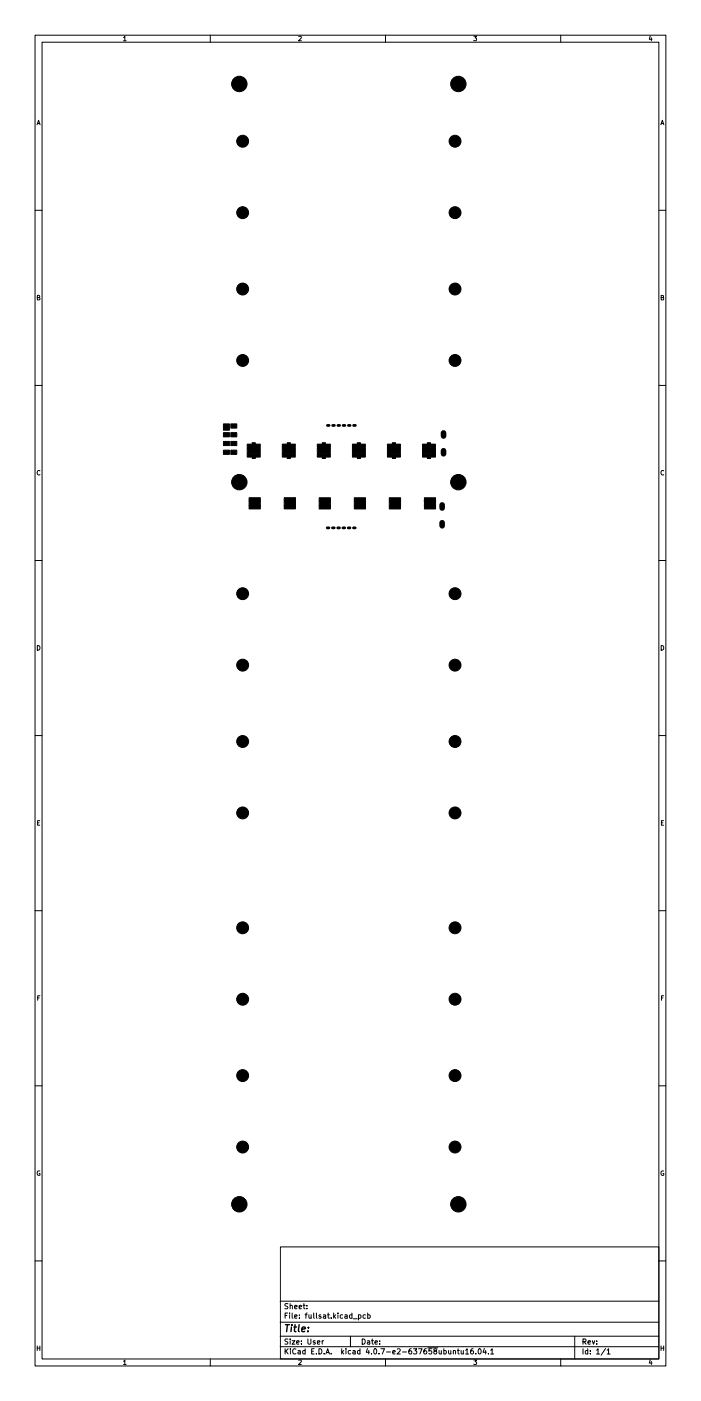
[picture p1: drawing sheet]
<svg xmlns="http://www.w3.org/2000/svg" width="200mm" height="400mm" viewBox="0 0 200 400" stroke-linecap="round" stroke-linejoin="round" font-family="sans-serif">
<g fill="none" stroke="#000" stroke-width=".29">
<path d="M10 10.1h180v380h-180zM12 12h176v376h-176zM35.2 10.7l.4-.4v1.3M35.2 11.6h.8M60 10.1v1.9M85.2 10.5l.5-.2 .3 .4-.8 .9h.8M110 10.1v1.9M135.2 10.3h.8l-.4 .5 .3 .2v.5h-.7M160 10.1v1.9M185.6 10.3l-.4 .9h.9M185.9 10.8v.8M10.6 35.6l.4-1.3 .4 1.3"/>
<path d="M10.7 35.3h.6M188.6 35.6l.4-1.3 .4 1.3M188.7 35.3h.6M10 60.1h2M188 60.1h2M10.7 85l.5-.1 .1-.4-.6-.2v1.3h.5l.2-.4-.3-.2M188.7 85l.5-.1 .1-.4-.6-.2v1.3h.5l.2-.4-.3-.2M10 110.1h2M188 110.1h2M11.4 134.5a.58 .58 0 0 0-.8 .5 .58 .58 0 0 0 .8 .5M189.4 134.5a.58 .58 0 0 0-.8 .5 .58 .58 0 0 0 .8 .5M10 160.1h2"/>
<path d="M188 160.1h2M10.7 184.3a.66 .66 0 0 1 .7 .7 .66 .66 0 0 1-.7 .6zM188.7 184.3a.66 .66 0 0 1 .7 .7 .66 .66 0 0 1-.7 .6zM10 210.1h2M188 210.1h2M10.7 235h.5M11.3 234.3h-.6v1.3h.6M188.7 235h.5M189.3 234.3h-.6v1.3h.6M10 260.1h2M188 260.1h2M10.8 285h.4"/>
<path d="M11.4 284.3h-.6v1.3M188.8 285h.4M189.4 284.3h-.6v1.3M10 310.1h2M188 310.1h2M11.3 334.4a.59 .59 0 0 0-.7 .6 .59 .59 0 0 0 .8 .5v-.4h-.2M189.3 334.4a.59 .59 0 0 0-.7 .6 .59 .59 0 0 0 .8 .5v-.4h-.2M80 356.1h108v32h-108zM10 360.1h2M80 377.5h108M80 371.5h108M81.4 375.6h.5"/>
<path d="M82.1 374.9h-.7v1.5M82.1 372.3l-.7 .1a.63 .63 0 0 0 .7 .8l-.1 .5h-.7M82.6 374.9v.2M82.6 375.4v1M82.8 372.9l.6-.1v.9M82.8 372.2v1.5M83.4 374.9v1.3l.2 .2M84.1 375.9l.7-.1-.1-.3-.4-.1-.2 .2v.8h.6M84.1 373.2l.7-.1-.1-.3-.4-.1-.2 .2v.8h.6M85.4 373.2l.7-.1-.1-.3-.4-.1-.2 .2v.8h.6M85.4 376.3v.1M85.4 375.5v.1"/>
<path d="M86.5 372.7h.6M86.7 372.2v1.3l.4 .2M87.1 375.4h.5M87.6 373.6v.1M87.6 372.8v.1M87.6 374.9l-.3 .2v1.3M88.1 375.4l.1 1 .6-.1M88.8 375.4v1M89.5 374.9v1.3l.2 .2M90.3 374.9v1.3l.2 .2M91.6 375.5l-.4-.1-.2 .2 .1 .3 .5 .1v.4h-.6M92.3 375.5h.6v.9"/>
<path d="M92.9 375.8l-.7 .3 .2 .3h.5M93.4 375.4h.6M93.6 374.9v1.3l.4 .2M94.5 376.3v.1M95.2 374.9v1.5M95.4 375.9l.4 .5M95.8 375.4l-.6 .6M96.4 374.9v.2M96.4 375.4v1M97.8 375.5l-.4-.1-.3 .3 .1 .7h.6M98.4 375.5h.6l.1 .9M99.1 375.8l-.7 .3 .2 .3h.5"/>
<path d="M100.4 375.5l-.4-.1-.3 .3 .2 .7h.5M100.4 374.9v1.5M100.8 376.6h1.1M102.3 375.5l.4-.1 .3 .3-.1 .7h-.6M102.3 375.4v1.5M104.3 375.5l-.4-.1-.3 .3 .1 .7h.6M104.9 375.5l.5-.1 .2 .3-.1 .7h-.6M104.9 374.9v1.5M188 360.1h2M10.6 384.3v1.3M10.6 385h.8M11.4 384.3v1.3"/>
<path d="M35.2 388.7l.4-.4v1.3M35.2 389.6h.8M60 388v2M80 384.6h108M80 381.6h108M81.4 385.1v1.5M81.6 385.8l.6 .8M82.1 382.4l-.7 .1a.63 .63 0 0 0 .7 .8l-.1 .5h-.7M82.2 385.1l-.8 .9M82.8 382.3v.2M82.8 382.8v1M82.9 385.1v.2"/>
<path d="M82.9 385.6v1M83.4 382.8h.7l-.7 1h.7M84.4 385.3a.67 .67 0 0 0-.9 .6 .67 .67 0 0 0 .9 .6M84.6 383.3l.8-.1-.1-.3-.4-.1-.3 .2 .1 .8h.6M85.1 385.7h.5l.1 .9M85.2 388.5l.5-.2 .3 .4-.8 .9h.8M85.7 386l-.7 .3 .2 .3h.5M86 383.7v.1M86 382.9v.1M87.1 385.7l-.5-.1-.2 .3 .1 .7h.6M87.1 385.1v1.5M87.9 382.3v1.2l.2 .3 .6-.3v-1.2"/>
<path d="M88.9 385.8h.5M89.6 385.1h-.7v1.5h.7M89.9 382.9l-.3-.1-.2 .2v.3l.5 .1v.4h-.5M90.3 386.5v.1M90.6 383.3l.7-.1-.1-.3-.4-.1-.2 .2v.8h.6M91 385.1a.76 .76 0 0 1 .9 .8 .76 .76 0 0 1-.9 .7zM91.9 382.8v1M92.4 382.8l-.5 .3M92.5 386.5v.1M93 386.6l.5-1.5 .5 1.5M93.1 386.2h.8M94.5 386.5v.1"/>
<path d="M97.5 385.1v1.5M97.6 386.1l.5 .5M98.1 385.6l-.6 .6M98.7 385.1v.2M98.7 385.6v1M100 381.6v3M100.1 385.7l-.5-.1-.2 .3 .1 .7h.6M100.7 385.7h.6l.1 .9M101.4 386l-.8 .3 .3 .3h.5M102.7 385.7l-.4-.1-.3 .3 .1 .7h.6M102.7 385.1v1.5M103.4 382.3a.76 .76 0 0 1 .8 .8 .76 .76 0 0 1-.8 .7z"/>
<path d="M104.9 382.9h.5l.1 .9M104.9 385.1l-.4 1h.9M105.2 385.6v1M105.5 383.2l-.7 .3 .2 .3h.5M106 386.5v.1M106 382.8h.6M106.2 382.3v1.3l.4 .2M106.9 385.2l.1-.1a.73 .73 0 0 1 .5 .8 .73 .73 0 0 1-.6 .7l-.3-.5zM107 383.3l.7-.1-.1-.3-.4-.1-.2 .2 .1 .8h.5M108.1 386.5v.1M108.4 383.7v.1M108.4 382.9v.1"/>
<path d="M108.7 385.1h1l-.6 1.5M110 388v2M110.3 386.1h1.1M112.1 386.1l.7-.1-.1-.3-.4-.1-.2 .2v.8h.6M113.4 385.3l.5-.2 .3 .5-.9 1h.9M114.9 386.1h1.1M117.4 385.1l-.5 .1-.2 .3-.1 .8 .3 .3 .5-.1v-.7l-.5-.1-.3 .3M118 385.1h.9l-.5 .6 .5 .1v.7l-.3 .1-.6-.1M119.4 385.1h1l-.6 1.5M121.6 385.1l-.4 .1-.2 .3-.1 .8 .3 .3 .5-.1-.1-.7-.4-.1-.3 .3M122.1 384.9h2.8M123.1 385.1h-.7v.7h.7v.7l-.2 .1-.5-.1"/>
<path d="M124.1 385.8l-.3-.3 .1-.2 .6-.1 .1 .4-.8 .5 .3 .5 .5-.3-.2-.5M125.3 385.6l.1 1 .5-.1M125.9 385.6v1M126.6 385.7l.5-.1 .3 .3-.2 .7h-.6M126.6 385.1v1.5M128 385.6l.1 1 .5-.1M128.6 385.6v1M129.4 385.8l.5-.1 .1 .9M129.4 385.6v1M130.5 385.6h.6M130.7 385.1v1.3l.4 .2M131.6 385.6v1l.6-.1"/>
<path d="M132.2 385.6v1M132.9 385.6l.4-.5v1.5M132.9 386.6h.8M135 385.1l-.4 .1-.2 .3-.1 .8 .3 .3 .5-.1-.1-.7-.4-.1-.3 .3M135.2 388.3h.8l-.4 .5 .3 .2v.5h-.7M135.8 386.5v.1M136.6 385.2l.2-.1a.73 .73 0 0 1 .5 .8 .73 .73 0 0 1-.7 .7l-.2-.5zM138.2 385.1l-.3 1h.9M138.6 385.6v1M139.4 386.5v.1M140 385.6l.4-.5v1.5M140 386.6h.9"/>
<path d="M160 388v2M164 381.6v6.4M166.4 385.1v1.5M167.7 385.7l-.4-.1-.3 .3 .1 .7h.6M167.7 385.1v1.5M168.4 386.5v.1M168.4 385.7v.1M170.2 385.6l.4-.5v1.5M170.2 386.6h.9M172.8 385.1l-1.3 1.9M173.2 385.6l.4-.5v1.5M173.2 386.6h.9"/>
<path d="M185.6 388.3l-.4 .9h.9M185.9 388.8v.8M188.6 385h.8M188.6 384.3v1.3M189.4 384.3v1.3"/>
</g>
<path d="M166.4 383.1l.7-.1v-.5l-.7-.2v1.5M166.7 383.1l.5 .7M167.8 383.3l.7-.1-.1-.3-.4-.1-.2 .2 .1 .8h.5M169 382.8l.4 1 .3-1M170.3 383.7v.1M170.3 382.9v.1" fill="none" stroke="#000" stroke-width=".3"/>
<path d="M81.5 378.3h1.1M82 378.3l-.2 2M83.2 378.9l-.2 1.4M83.3 378.3l-.1 .1M83.8 378.9h.8M84.2 378.3l-.2 1.7 .4 .3M85.4 378.3l-.3 1.7 .3 .3M86.1 379.6l1-.2v-.4h-.8l-.2 1 .2 .3 .6-.1M88 379v.2M87.9 380.1v.2" fill="none" stroke="#000" stroke-width=".4"/>
<path d="M93.4 121.5h.5M94.9 121.5h.5M96.4 121.5h.5M97.9 121.5h.5M99.4 121.5h.5M100.9 121.5h.5M93.4 150.7h.5M94.9 150.7h.5M96.4 150.7h.5M97.9 150.7h.5M99.4 150.7h.5M100.9 150.7h.5" fill="none" stroke="#000" stroke-width=".8"/>
<g fill="#000" stroke="#000" stroke-width=".29">
<path d="M63.8 128.5h1.7v1.2h-1.7zM63.8 126h1.7v1.2h-1.7zM63.8 123.5h1.7v1.2h-1.7zM63.8 121h1.7v1.8h-1.7zM65.9 128.5h1.7v1.2h-1.7zM65.9 126h1.7v1.2h-1.7zM65.9 123.5h1.7v1.2h-1.7zM65.9 121h1.7v1.2h-1.7zM72 126.4h.8v.8h-.8zM72 130.1h.8v.8h-.8zM70.6 127.8h3.7v1.7h-3.7zM70.6 129.6h3.7v.9h-3.7z"/>
<path d="M70.6 126.8h3.7v.9h-3.7zM82 126.4h.8v.8h-.8zM82 130.1h.8v.8h-.8zM80.6 127.8h3.7v1.7h-3.7zM80.6 129.6h3.7v.9h-3.7zM80.6 126.8h3.7v.9h-3.7zM92 126.4h.8v.8h-.8zM92 130.1h.8v.8h-.8zM90.5 127.8h3.8v1.7h-3.8zM90.5 129.6h3.8v.9h-3.8zM90.5 126.8h3.8v.9h-3.8zM102 126.4h.8v.8h-.8z"/>
<path d="M102 130.1h.8v.8h-.8zM100.5 127.8h3.7v1.7h-3.7zM100.5 129.6h3.7v.9h-3.7zM100.5 126.8h3.7v.9h-3.7zM111.9 126.4h.9v.8h-.9zM111.9 130.1h.9v.8h-.9zM110.5 127.8h3.7v1.7h-3.7zM110.5 129.6h3.7v.9h-3.7zM110.5 126.8h3.7v.9h-3.7zM121.9 126.4h.9v.8h-.9zM121.9 130.1h.9v.8h-.9zM120.5 127.8h3.7v1.7h-3.7z"/>
<path d="M120.5 129.6h3.7v.9h-3.7zM120.5 126.8h3.7v.9h-3.7zM71.1 143h3.2v1.4h-3.2zM71.1 144.4h3.2v.9h-3.2zM71.1 142.1h3.2v1h-3.2zM81.1 143h3.2v1.4h-3.2zM81.1 144.4h3.2v.9h-3.2zM81.1 142.1h3.2v1h-3.2zM91.1 143h3.2v1.4h-3.2zM91.1 144.4h3.2v.9h-3.2zM91.1 142.1h3.2v1h-3.2zM101.1 143h3.2v1.4h-3.2z"/>
<path d="M101.1 144.4h3.2v.9h-3.2zM101.1 142.1h3.2v1h-3.2zM111.1 143h3.2v1.4h-3.2zM111.1 144.4h3.2v.9h-3.2zM111.1 142.1h3.2v1h-3.2zM121.1 143h3.2v1.4h-3.2zM121.1 144.4h3.2v.9h-3.2zM121.1 142.1h3.2v1h-3.2z"/>
<circle cx="68.3" cy="24" r="2.2"/>
<circle cx="130.8" cy="24" r="2.2"/>
<circle cx="69.2" cy="40.3" r="1.7"/>
<circle cx="129.8" cy="40.3" r="1.7"/>
<circle cx="69.2" cy="60.7" r="1.7"/>
<circle cx="129.8" cy="60.7" r="1.7"/>
<circle cx="69.2" cy="82.5" r="1.7"/>
<circle cx="129.8" cy="82.5" r="1.7"/>
<circle cx="69.2" cy="102.9" r="1.7"/>
<circle cx="129.8" cy="102.9" r="1.7"/>
<circle cx="68.3" cy="137.7" r="2.2"/>
<circle cx="130.8" cy="137.7" r="2.2"/>
<circle cx="69.2" cy="169.5" r="1.7"/>
<circle cx="129.8" cy="169.5" r="1.7"/>
<circle cx="69.2" cy="189.9" r="1.7"/>
<circle cx="129.8" cy="189.9" r="1.7"/>
<circle cx="69.2" cy="211.7" r="1.7"/>
<circle cx="129.8" cy="211.7" r="1.7"/>
<circle cx="69.2" cy="232.1" r="1.7"/>
<circle cx="129.8" cy="232.1" r="1.7"/>
<circle cx="69.2" cy="264.9" r="1.7"/>
<circle cx="129.8" cy="264.9" r="1.7"/>
<circle cx="69.2" cy="285.3" r="1.7"/>
<circle cx="129.8" cy="285.3" r="1.7"/>
<circle cx="69.2" cy="307.1" r="1.7"/>
<circle cx="129.8" cy="307.1" r="1.7"/>
<circle cx="69.2" cy="327.5" r="1.7"/>
<circle cx="129.8" cy="327.5" r="1.7"/>
<circle cx="68.3" cy="343.9" r="2.2"/>
<circle cx="130.8" cy="343.9" r="2.2"/>
</g>
<path d="M126.6 123.6v.9M126.6 128.7v.9M126.2 144.2v.9M126.2 149.3v.9" fill="none" stroke="#000" stroke-width="1.6"/>
</svg>
